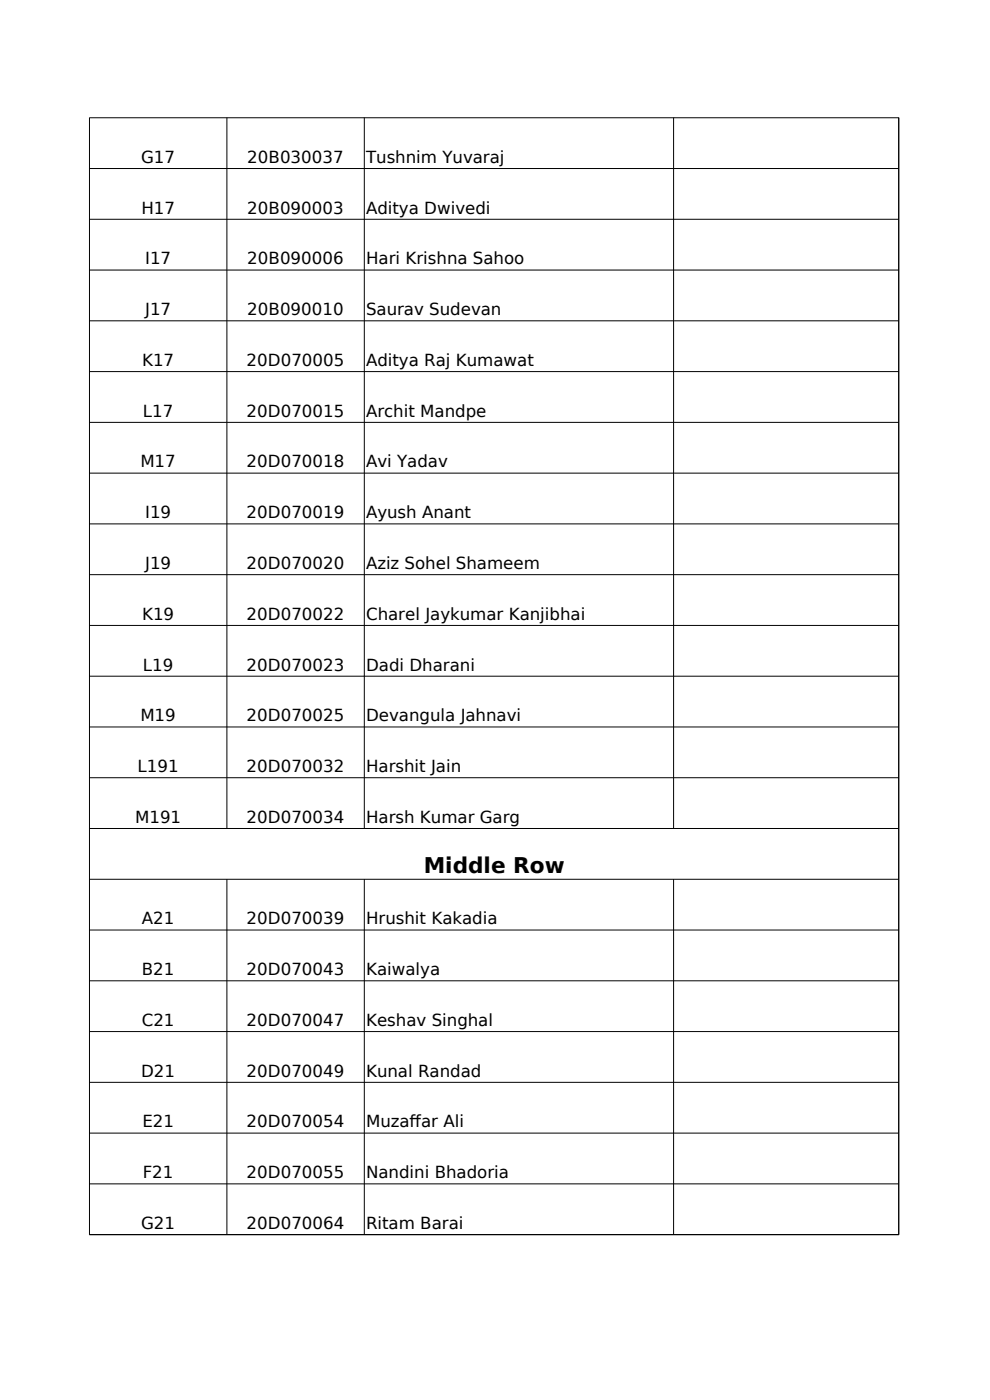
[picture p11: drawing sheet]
<svg xmlns="http://www.w3.org/2000/svg" width="210mm" height="297mm" viewBox="0 0 210 297" stroke-linecap="round" stroke-linejoin="round" font-family="sans-serif">
<defs><g id="words">
<text font-size="4.6" x="89.9" y="185.1">Middle Row</text>
<g font-size="3.5">
<text x="30" y="34.6">G17</text>
<text x="52.5" y="34.6">20B030037</text>
<text x="77.6" y="34.6">Tushnim Yuvaraj</text>
<text x="30" y="45.3">H17</text>
<text x="52.5" y="45.3">20B090003</text>
<text x="77.6" y="45.3">Aditya Dwivedi</text>
<text x="30.8" y="56.1">I17</text>
<text x="52.5" y="56.1">20B090006</text>
<text x="77.6" y="56.1">Hari Krishna Sahoo</text>
<text x="30.8" y="66.9">J17</text>
<text x="52.5" y="66.9">20B090010</text>
<text x="77.6" y="66.9">Saurav Sudevan</text>
<text x="30.1" y="77.7">K17</text>
<text x="52.3" y="77.7">20D070005</text>
<text x="77.6" y="77.7">Aditya Raj Kumawat</text>
<text x="30.3" y="88.4">L17</text>
<text x="52.3" y="88.4">20D070015</text>
<text x="77.6" y="88.4">Archit Mandpe</text>
<text x="29.8" y="99.2">M17</text>
<text x="52.3" y="99.2">20D070018</text>
<text x="77.6" y="99.2">Avi Yadav</text>
<text x="30.8" y="110">I19</text>
<text x="52.3" y="110">20D070019</text>
<text x="77.6" y="110">Ayush Anant</text>
<text x="30.8" y="120.7">J19</text>
<text x="52.3" y="120.7">20D070020</text>
<text x="77.6" y="120.7">Aziz Sohel Shameem</text>
<text x="30.1" y="131.5">K19</text>
<text x="52.3" y="131.5">20D070022</text>
<text x="77.6" y="131.5">Charel Jaykumar Kanjibhai</text>
<text x="30.3" y="142.3">L19</text>
<text x="52.3" y="142.3">20D070023</text>
<text x="77.6" y="142.3">Dadi Dharani</text>
<text x="29.8" y="153">M19</text>
<text x="52.3" y="153">20D070025</text>
<text x="77.6" y="153">Devangula Jahnavi</text>
<text x="29.2" y="163.8">L191</text>
<text x="52.3" y="163.8">20D070032</text>
<text x="77.6" y="163.8">Harshit Jain</text>
<text x="28.7" y="174.6">M191</text>
<text x="52.3" y="174.6">20D070034</text>
<text x="77.6" y="174.6">Harsh Kumar Garg</text>
<text x="30.1" y="196.1">A21</text>
<text x="52.3" y="196.1">20D070039</text>
<text x="77.6" y="196.1">Hrushit Kakadia</text>
<text x="30.1" y="206.9">B21</text>
<text x="52.3" y="206.9">20D070043</text>
<text x="77.6" y="206.9">Kaiwalya</text>
<text x="30.1" y="217.7">C21</text>
<text x="52.3" y="217.7">20D070047</text>
<text x="77.6" y="217.7">Keshav Singhal</text>
<text x="30" y="228.4">D21</text>
<text x="52.3" y="228.4">20D070049</text>
<text x="77.6" y="228.4">Kunal Randad</text>
<text x="30.2" y="239.2">E21</text>
<text x="52.3" y="239.2">20D070054</text>
<text x="77.6" y="239.2">Muzaf</text>
<text x="86.9" y="239.2">far Ali</text>
<text x="30.3" y="249.9">F21</text>
<text x="52.3" y="249.9">20D070055</text>
<text x="77.6" y="249.9">Nandini Bhadoria</text>
<text x="30" y="260.7">G21</text>
<text x="52.3" y="260.7">20D070064</text>
<text x="77.6" y="260.7">Ritam Barai</text>
</g>
</g></defs>
<g fill="none" stroke="#000" stroke-width=".21">
<path d="M19 25h171.7l-.1 236.9h-171.6zM19 35.8h171.7M48.1 25v150.8M77.3 25v150.8M142.9 25v150.8M19 46.5h171.7M19 57.3h171.7M19 68.1h171.7M19 78.8h171.7M19 89.6h171.7M19 100.4h171.7M19 111.1h171.7"/>
<path d="M19 121.9h171.7M19 132.7h171.7M19 143.5h171.7M19 154.2h171.7M19 165h171.7M19 175.8h171.7M19 186.5h171.7M19 197.3h171.7M48.1 186.5v75.4M77.3 186.5v75.4M142.9 186.5v75.4M19 208.1h171.7"/>
<path d="M19 218.8h171.7M19 229.6h171.7M19 240.4h171.7M19 251.2h171.7"/>
</g>
<use href="#words"/>
</svg>
